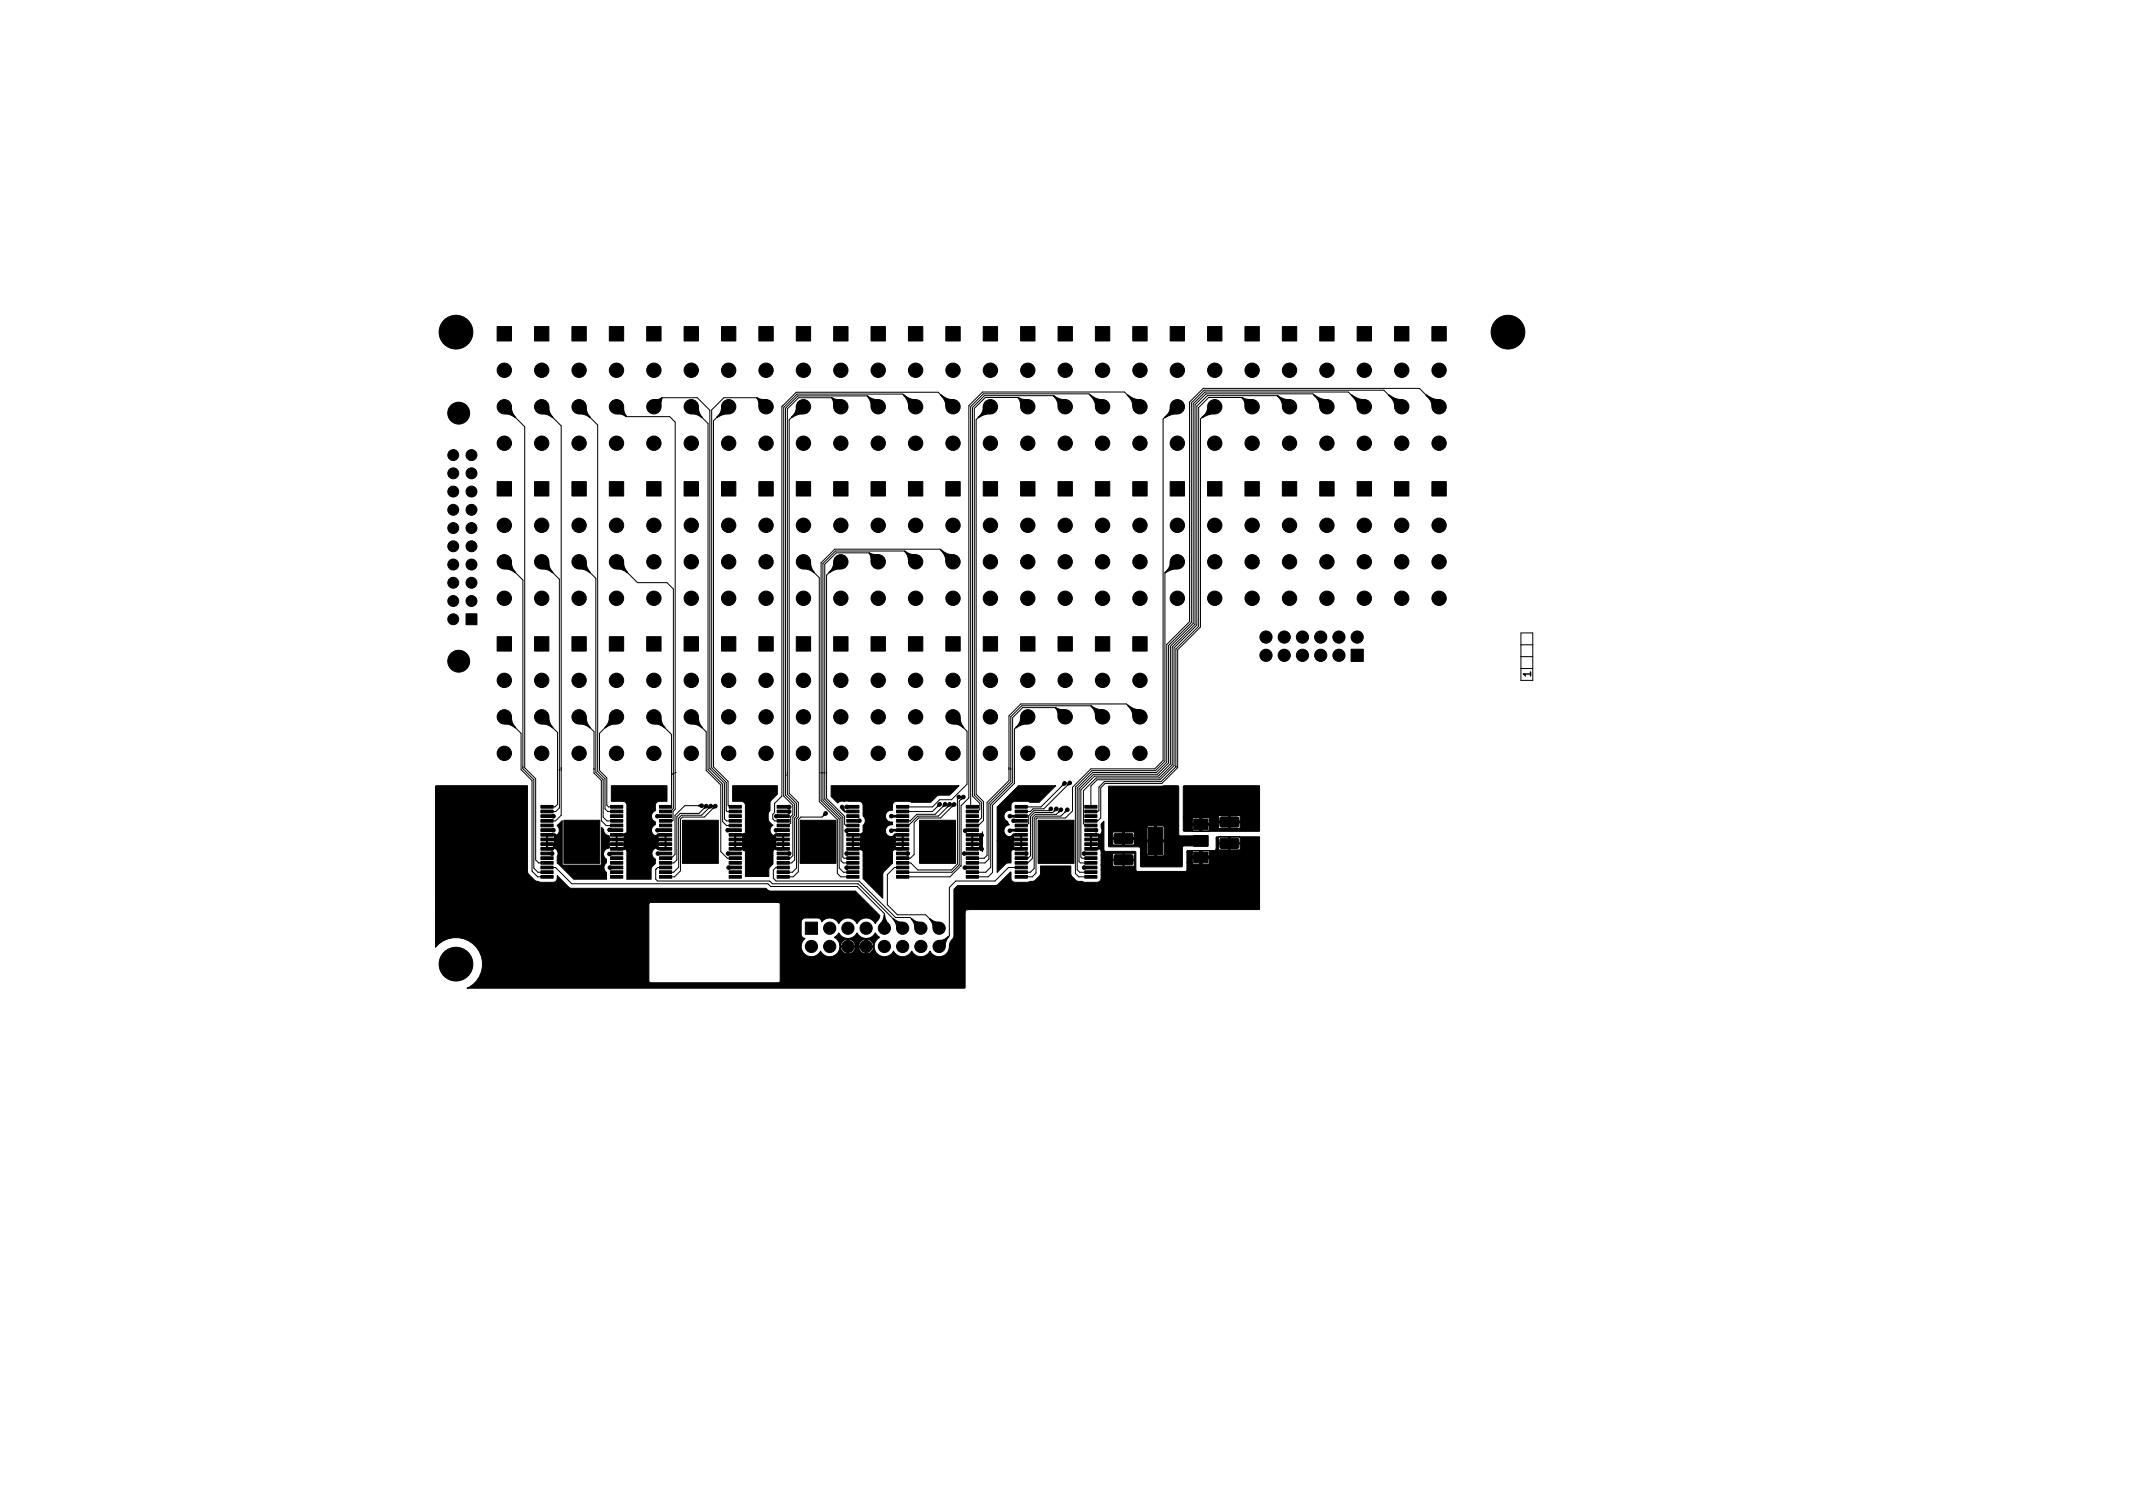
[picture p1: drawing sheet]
<svg xmlns="http://www.w3.org/2000/svg" width="297mm" height="210mm" viewBox="0 0 297 210" stroke-linecap="round" stroke-linejoin="round" font-family="sans-serif">
<defs><g id="words">
<text font-size="1.4" x="213.2" y="94.2" transform="rotate(-90 213.2 94.2)">1</text>
</g></defs>
<g fill="#000" stroke="#000" stroke-width=".14">
<path d="M69.2 45.5h2v2h-2zM70 56.3l1.1 .3 .3 .9 .4 .7-.7-.4-.9-.3-.3-1.1zM74.4 45.5h2v2h-2zM75.2 56.3l1.1 .3 .3 .9 .4 .7-.6-.4-1-.3-.3-1.1zM79.6 45.5h2v2h-2zM80.4 56.3l1.2 .3 .2 .9 .4 .7-.6-.4-1-.3-.3-1.1zM84.9 45.5h2v2h-2zM85.5 56.4l.1-.1 1.2 .3 .2 .9 .2 .5-.5-.3-.8-.2zM90.1 45.5h2v2h-2zM91.1 55.7l1.1-.3-.2 1.2-1.2 .3zM95.3 45.5h2v2h-2zM96 56.4v-.1l1.2 .3 .2 .9 .4 .7-.6-.4-.9-.3z"/>
<path d="M100.5 45.5h2v2h-2zM100.6 56.6l1.1-.3 .1 .1-.3 1.1-1 .3-.7 .4 .5-.7zM105.4 55.4l1.3 .3 .3 1.2h-.1l-1.1-.3-.2-.8zM105.7 45.5h2v2h-2zM110.9 45.5h2v2h-2zM111 56.6l1.1-.3 .1 .1-.3 1.1-1 .3-.7 .4 .5-.7zM115.8 55.4l1.3 .3 .3 1.2h-.1l-1.1-.3zM116.1 45.5h2v2h-2zM120.8 55.1l.6 .4 .9 .2 .3 1.2h-.1l-1.1-.3-.3-.9zM121.3 45.5h2v2h-2zM125.8 55l.8 .4 .9 .3 .3 1.2h-.1l-1.1-.3-.3-.9zM126.5 45.5h2v2h-2z"/>
<path d="M131 55l.8 .4 .9 .3 .3 1.2h-.1l-1.1-.3-.3-.9zM131.7 45.5h2v2h-2zM136.9 45.5h2v2h-2zM137 56.6l1.1-.3 .1 .1-.3 1.1-.9 .3-.8 .4 .5-.7zM141.8 55.4l1.3 .3 .3 1.2-1.2-.3-.2-.8zM142.1 45.5h2v2h-2zM146.7 55.1l.7 .4 .9 .2 .3 1.2-1.2-.3-.3-.9zM147.3 45.5h2v2h-2zM151.8 55l.8 .4 .9 .3 .3 1.2-1.2-.3-.3-.9zM152.5 45.5h2v2h-2zM157 55l.8 .4 1 .3 .3 1.2h-.1l-1.2-.3-.3-.9zM157.8 45.5h1.9v2h-1.9z"/>
<path d="M163 45.5h2v2h-2zM163 56.6l1.2-.3 .1 .1-.3 1.1-1 .3-.8 .4 .5-.7zM168.2 45.5h2v2h-2zM168.3 56.6l1.1-.3 .1 .1-.3 1.1-1 .3-.8 .4 .5-.7zM172.9 55.4l1.5 .3 .3 1.2h-.1l-1.1-.3-.3-.8zM173.4 45.5h2v2h-2zM177.9 55.1l.7 .4 1 .2 .3 1.2h-.1l-1.1-.3-.3-.9zM178.6 45.5h2v2h-2zM183 55l.8 .4 1 .3 .3 1.2h-.1l-1.1-.3-.4-.9zM183.8 45.5h2v2h-2zM188.2 55l.8 .4 1 .3 .3 1.2h-.1l-1.1-.3-.4-.9zM189 45.5h2v2h-2z"/>
<path d="M193.4 55l.8 .4 1 .3 .3 1.2h-.1l-1.1-.3-.3-.9zM194.2 45.5h2v2h-2zM198.6 55l.8 .4 1 .3 .3 1.2h-.1l-1.1-.3-.4-.9zM199.4 45.5h2v2h-2zM69.2 67.1h2v2h-2zM70 77.9l1.1 .3 .3 .9 .4 .7-.6-.4-1-.3-.3-1.1zM74.4 67.1h2v2h-2zM75.2 77.9l1.1 .3 .3 .9 .4 .7-.6-.4-1-.3-.3-1.1zM79.6 67.1h2v2h-2zM80.4 77.9l1.2 .3 .2 .9 .4 .7-.6-.4-1-.3-.3-1.1zM84.9 67.1h2v2h-2zM85.5 78l.1-.1 1.2 .3 .2 .9 .4 .7-.6-.4-.9-.3z"/>
<path d="M90.1 67.1h2v2h-2zM95.3 67.1h2v2h-2zM100.5 67.1h2v2h-2zM105.7 67.1h2v2h-2zM110.9 67.1h2v2h-2zM111.6 78l.1-.1 1.1 .3 .2 .9 .4 .7-.6-.4-.9-.3zM116.1 67.1h2v2h-2zM116.2 78.2l1.1-.3 .1 .1-.3 1.1-1 .3-.7 .4 .5-.7zM121 77l1.3 .3 .3 1.2h-.1l-1.1-.3zM121.3 67.1h2v2h-2zM126 76.7l.6 .4 .9 .2 .3 1.2h-.1l-1.1-.3-.3-.9zM126.5 67.1h2v2h-2z"/>
<path d="M131 76.6l.8 .4 .9 .3 .3 1.2h-.1l-1.1-.3-.3-.9zM131.7 67.1h2v2h-2zM136.9 67.1h2v2h-2zM142.1 67.1h2v2h-2zM147.3 67.1h2v2h-2zM152.5 67.1h2v2h-2zM157.8 67.1h1.9v2h-1.9zM163 67.1h2v2h-2zM163 78.2l1.2-.3 .1 .1-.3 1.1-1 .3-.8 .4 .5-.7zM168.2 67.1h2v2h-2zM173.4 67.1h2v2h-2zM178.6 67.1h2v2h-2z"/>
<path d="M183.8 67.1h2v2h-2zM189 67.1h2v2h-2zM194.2 67.1h2v2h-2zM199.4 67.1h2v2h-2zM64.9 85.5h1.5v1.5h-1.5zM69.2 88.7h2v2h-2zM70 99.5l1.1 .3 .3 .9 .4 .7-.6-.4-1-.3-.3-1.1zM74.4 88.7h2v2h-2zM75.2 99.5l1.1 .3 .3 .9 .4 .7-.6-.4-1-.3-.3-1.1zM79.6 88.7h2v2h-2zM80.4 99.5l1.2 .3 .2 .9 .4 .7-.6-.4-1-.3-.3-1.1zM84.9 88.7h2v2h-2z"/>
<path d="M84.9 99.8l1.2-.3 .1 .1-.3 1.1-1 .3-.7 .4 .5-.7zM90.1 88.7h2v2h-2zM90.8 99.6v-.1l1.2 .3 .2 .9 .4 .7-.6-.4-.9-.3zM95.3 88.7h2v2h-2zM96 99.6v-.1l1.2 .3 .2 .9 .4 .7-.6-.4-.9-.3zM100.5 88.7h2v2h-2zM105.7 88.7h2v2h-2zM110.9 88.7h2v2h-2zM116.1 88.7h2v2h-2zM121.3 88.7h2v2h-2zM126.5 88.7h2v2h-2zM131.7 88.7h2v2h-2z"/>
<path d="M132.5 99.5l1.1 .3 .3 .9 .3 .7-.6-.4-.9-.3-.3-1.1zM136.9 88.7h2v2h-2zM142.1 88.7h2v2h-2zM142.2 99.8l1.2-.3v.1l-.3 1.1-.9 .3-.8 .4 .5-.7zM147 98.5l1.3 .4 .3 1.1v.1l-1.2-.3-.2-.8zM147.3 88.7h2v2h-2zM151.9 98.3l.7 .4 .9 .2 .3 1.1v.1l-1.2-.3-.2-.9zM152.5 88.7h2v2h-2zM157 98.2l.8 .4 1 .3 .3 1.1-.1 .1-1.2-.3-.3-.9zM157.8 88.7h1.9v2h-1.9zM188.1 90.4h1.8v1.7h-1.8zM75.3 119.3h1.7v.4h-1.7z"/>
<path d="M75.3 118.7h1.7v.3h-1.7zM75.3 118h1.7v.4h-1.7zM75.3 117.4h1.7v.3h-1.7zM75.3 116.7h1.7v.4h-1.7zM75.3 116.1h1.7v.3h-1.7zM75.3 115.4h1.7v.4h-1.7zM75.3 114.8h1.7v.3h-1.7zM75.3 114.1h1.7v.4h-1.7zM75.3 113.5h1.7v.3h-1.7zM75.3 112.8h1.7v.4h-1.7zM75.3 112.2h1.7v.3h-1.7zM76.5 118.8l.2-.1 .2 .1v.1l-.2 .1-.2-.1z"/>
<path d="M76.6 115.6l.3-.1h.2v.2l-.2 .1-.3-.1zM76.8 113.5h.1l.2 .1v.1l-.2 .1h-.1zM85 114.1h1.7v.4h-1.7zM85 112.2h1.7v.3h-1.7zM85 118.7h1.7v.3h-1.7zM85 119.3h1.7v.4h-1.7zM85 114.8h1.7v.3h-1.7zM85 113.5h1.7v.3h-1.7zM85 116.1h1.7v.3h-1.7zM85 117.4h1.7v.3h-1.7zM85 115.4h1.7v.4h-1.7zM85 116.7h1.7v.4h-1.7z"/>
<path d="M85 112.8h1.7v.4h-1.7zM85 118h1.7v.4h-1.7zM84.9 118.9l.1-.1h.4l-.4 .3-.1-.1zM84.9 115.5l.2-.1 .3 .2-.4 .1-.1-.1zM91.6 118.8l.2-.1 .3 .2-.3 .1-.2-.1zM91.8 119.3h1.7v.4h-1.7zM91.8 118.7h1.7v.3h-1.7zM91.8 118h1.7v.4h-1.7zM91.8 117.4h1.7v.3h-1.7zM91.8 116.7h1.7v.4h-1.7zM91.8 116.1h1.7v.3h-1.7zM91.8 115.4h1.7v.4h-1.7z"/>
<path d="M91.8 114.8h1.7v.3h-1.7zM91.8 114.1h1.7v.4h-1.7zM91.8 113.5h1.7v.3h-1.7zM91.8 112.8h1.7v.4h-1.7zM91.8 112.2h1.7v.3h-1.7zM76.1 116.4h.1v.4h1v-.4a.87 .87 0 0 0 .7-.6 .87 .87 0 0 0-.3-.9l.7-.6v6.2l5.4-.1 .1-3.3h1l.1 .4h.9v-.5h.1v.5h1v-.4h4.7l.1 .4h.9v-.5h-.9l-.1 .1h-4.7v-.1h-2l-.1 .1h-1v-1.9l.3 .3a.96 .96 0 0 0 .7 .9l.1 .4h.9v-.4h.1v.4h1a.71 .71 0 0 1 .4-.8v-3.8a.57 .57 0 0 0-.6-.6h-1.6v-2.2h7.8v2.2h-1.1l-.3 .1-.2 .3v.5a.48 .48 0 0 1-.4 .6 .88 .88 0 0 0 .4 1.4 .48 .48 0 0 1-.4 .6 .82 .82 0 0 0-.1 .9 .82 .82 0 0 0 .8 .4l.1 .4h.9v-.4h.1l.1 1.2-.1 .5h-.1v-.5h-.9l-.1 .4a.87 .87 0 0 0-.8 1.1l.2 .3a.46 .46 0 0 1 .3 .6v.3l-.4 .3-.2 .3v1.5h-3.4v-3.7l-.1-.4-.3-.2v-.4l-1-.1v.5h-.1v-.5h-.9l-.1 .5a.86 .86 0 0 0-.7 .7 .86 .86 0 0 0 .4 .9l-.1 .5a.82 .82 0 0 0 .1 1.3v.9h-4.6l-2.3-2.2v-.9a.85 .85 0 0 0-.4-1.2v-.5h-1v.5h-.1v-1.1h.1v.5h1v-.1v-.4h-1.1zM97.3 112.1l.2-.1 .2 .1v.1l-.2 .1-.2-.1zM98.1 112.3l.2-.1 .1 .1-.1 .2-.2 .1-.1-.1zM96.3 116h2.4l.1 2.4h-2.5zM98.8 112.3l.1-.1 .1 .1v.2l-.3 .1-.1-.1zM99.4 112.3l.2-.1 .1 .1-.1 .2-.3 .1v-.1zM101.3 115.5h.2l.3 .1-.3 .2-.2-.1z"/>
<path d="M101.5 114.1h1.7v.4h-1.7zM101.5 112.2h1.7v.3h-1.7zM101.5 118.7h1.7v.3h-1.7zM101.5 119.3h1.7v.4h-1.7zM101.5 114.8h1.7v.3h-1.7zM101.5 113.5h1.7v.3h-1.7zM101.5 116.1h1.7v.3h-1.7zM101.5 117.4h1.7v.3h-1.7zM101.5 115.4h1.7v.4h-1.7zM101.5 116.7h1.7v.4h-1.7zM101.5 112.8h1.7v.4h-1.7zM101.5 118h1.7v.4h-1.7z"/>
<path d="M101.4 118.8l.2-.1 .2 .2-.2 .1-.2-.1zM108.2 119.3h1.7v.4h-1.7zM108.2 118.7h1.7v.3h-1.7zM108.2 118h1.7v.4h-1.7zM108.2 117.4h1.7v.3h-1.7zM108.2 116.7h1.7v.4h-1.7zM108.2 116.1h1.7v.3h-1.7zM108.2 115.4h1.7v.4h-1.7zM108.2 114.8h1.7v.3h-1.7zM108.2 114.1h1.7v.4h-1.7zM108.2 113.5h1.7v.3h-1.7zM108.2 112.8h1.7v.4h-1.7z"/>
<path d="M108.2 112.2h1.7v.3h-1.7zM102 109.4h6.2v1.2l-.9 1-.1 1.3-.2 .4v1l.6 .6a.85 .85 0 0 0-.3 .9 .85 .85 0 0 0 .7 .7l.1 .3h.9v-.4h.1v1.7h-.1v-.5l-1 .1a.71 .71 0 0 1-.3 .7l-.1 1.9-.5 .6v1.1h-3.3v-3.6a.71 .71 0 0 1-.4-.7l-1-.1v.5h-.1v-1.1h.1v.5h1v-.4h4.6l.1 .4h.9v-.5h-.9l-.1 .1h-4.6v-.1h-1.1v-.6h.1v.4h1a.71 .71 0 0 1 .4-.8v-3.8a.57 .57 0 0 0-.6-.6h-1.2zM109.5 118.8l.2-.1 .2 .1v.1l-.2 .1-.2-.1zM109.4 112.3l.3-.1 .2 .1v.1l-.2 .1zM109.5 113l.2-.1 .2 .1v.1l-.2 .1-.2-.1zM114.8 113.3l.1-.1 .1 .1v.2l-.3 .1-.1-.1zM112.7 116h2.4v2.4h-2.4zM117.2 112.4l.1-.1 .2 .1 .1 .3-.2 .2zM117.9 114.1h1.7v.4h-1.7zM117.9 112.2h1.7v.3h-1.7zM117.9 118.7h1.7v.3h-1.7zM117.9 119.3h1.7v.4h-1.7z"/>
<path d="M117.9 114.8h1.7v.3h-1.7zM117.9 113.5h1.7v.3h-1.7zM117.9 116.1h1.7v.3h-1.7zM117.9 117.4h1.7v.3h-1.7zM117.9 115.4h1.7v.4h-1.7zM117.9 116.7h1.7v.4h-1.7zM117.9 112.8h1.7v.4h-1.7zM117.9 118h1.7v.4h-1.7zM117.9 118.8l.2-.1 .2 .2-.2 .1-.2-.1zM117.9 115.6l.2-.1 .3 .1-.3 .2-.2-.1zM117.9 112.3l.2-.1 .2 .2-.2 .1-.2-.1zM119.2 114.3l.3-.2 .2 .1v.1l-.2 .1h-.3z"/>
<path d="M124.9 119.3h1.7v.4h-1.7zM124.9 118.7h1.7v.3h-1.7zM124.9 118h1.7v.4h-1.7zM124.9 117.4h1.7v.3h-1.7zM124.9 116.7h1.7v.4h-1.7zM124.9 116.1h1.7v.3h-1.7zM124.9 115.4h1.7v.4h-1.7zM124.9 114.8h1.7v.3h-1.7zM124.9 114.1h1.7v.4h-1.7zM124.9 113.5h1.7v.3h-1.7zM124.9 112.8h1.7v.4h-1.7zM124.9 112.2h1.7v.3h-1.7z"/>
<path d="M126 118.8l.2-.1 .2 .1v.1l-.2 .1-.2-.1zM130.6 112l.2-.1 .1 .1-.1 .2-.2 .1h-.1zM131.4 112l.2-.1 .1 .1-.1 .2-.3 .1zM129.3 116h2.5v2.4h-2.5zM115.7 109.4h17.9l-1.4 1.3-1.6 .1-1 .9h-2.7l-.3-.1h-1.7a.57 .57 0 0 0-.6 .6v.6a.82 .82 0 0 0-1 .8 .82 .82 0 0 0 1 .8v.2a.29 .29 0 0 1-.4 .3 .85 .85 0 0 0-.5 1.2 .85 .85 0 0 0 1.3 .3v.4h.9v-.4h.2v1.7h-.2v-.5l-.9 .1a.71 .71 0 0 1-.4 .7v1.8l-1.2 1.1-.2 .4v3.4l-2.7-2.8-.1-3.9a.71 .71 0 0 1-.3-.7l-1-.1v.5h-.1v-1.1h.1v.5h1v-.4h4.9v.4h.9v-.5h-.9v.1h-4.9v-.1h-1.1v-.6h.1v.4h1a.71 .71 0 0 1 .3-.8l.1-1.1a.82 .82 0 0 0 0-1.3v-1.4a.57 .57 0 0 0-.6-.6h-1.9a1.08 1.08 0 0 0-1 .2l-1-.9zM132 112l.2-.1 .1 .1-.1 .2-.2 .2zM132.6 112h.2h.1v.2l-.3 .1h-.1zM133.9 111l.2-.1 .1 .1-.1 .2-.2 .1-.1-.1zM134.3 118.8l.2-.1 .2 .2-.2 .1-.2-.1zM134.6 114.1h1.7v.4h-1.7zM134.6 112.2h1.7v.3h-1.7zM134.6 118.7h1.7v.3h-1.7z"/>
<path d="M134.6 119.3h1.7v.4h-1.7zM134.6 114.8h1.7v.3h-1.7zM134.6 113.5h1.7v.3h-1.7zM134.6 116.1h1.7v.3h-1.7zM134.6 117.4h1.7v.3h-1.7zM134.6 115.4h1.7v.4h-1.7zM134.6 116.7h1.7v.4h-1.7zM134.6 112.8h1.7v.4h-1.7zM134.6 118h1.7v.4h-1.7zM134.4 115.6l.2-.1 .3 .1-.3 .2-.2-.1zM135.3 116.4h.2v.4h.9a.71 .71 0 0 1 .4-.8v-.2v2.8v-.2a.71 .71 0 0 1-.4-.7l-.9-.1v.5h-.2v-1.1h.2v.5h.9v-.1v-.4h-1.1zM141.1 114.2l.2-.1 .3 .2-.3 .1-.2-.1z"/>
<path d="M141.4 119.3h1.7v.4h-1.7zM141.4 118.7h1.7v.3h-1.7zM141.4 118h1.7v.4h-1.7zM141.4 117.4h1.7v.3h-1.7zM141.4 116.7h1.7v.4h-1.7zM141.4 116.1h1.7v.3h-1.7zM141.4 115.4h1.7v.4h-1.7zM141.4 114.8h1.7v.3h-1.7zM141.4 114.1h1.7v.4h-1.7zM141.4 113.5h1.7v.3h-1.7zM141.4 112.8h1.7v.4h-1.7zM141.4 112.2h1.7v.3h-1.7z"/>
<path d="M142.5 118.8l.3-.1 .1 .1v.1l-.2 .1zM141.8 109.4h5.2l-2.3 2.3h-1.3l-.3-.1h-1.7a.57 .57 0 0 0-.6 .6v.6a.82 .82 0 0 0-1 .6 .82 .82 0 0 0 .5 1l.3 .5a.85 .85 0 0 0-.7 1.1 .85 .85 0 0 0 1.3 .4v.4h1v-.4h.1v1.7h-.1v-.5l-1 .1a.71 .71 0 0 1-.4 .7v1.8l-.7 .1-1.2 1.2v-4.4h2.3v.4h1v-.5h-1v.1h-2.3v-4.7zM146.1 112.6h.2l.1 .1-.1 .2-.2-.1zM146.9 112.6h.2l.1 .1-.1 .2-.3 .1v-.1zM147.5 112.8l.2-.1 .1 .1-.1 .2-.2 .1-.1-.1zM145.8 116h2.5v2.4h-2.4zM148 109.1l.2-.1 .1 .1-.1 .2-.2 .1-.1-.1zM148.4 112.8l.2-.1 .1 .1-.1 .2-.2 .1-.1-.1zM148.7 109h.2l.1 .1v.1l-.3 .2-.1-.1zM151.1 114.1h1.7v.4h-1.7zM151.1 112.2h1.7v.3h-1.7zM151.1 118.7h1.7v.3h-1.7z"/>
<path d="M151.1 119.3h1.7v.4h-1.7zM151.1 114.8h1.7v.3h-1.7zM151.1 113.5h1.7v.3h-1.7zM151.1 116.1h1.7v.3h-1.7zM151.1 117.4h1.7v.3h-1.7zM151.1 115.4h1.7v.4h-1.7zM151.1 116.7h1.7v.4h-1.7zM151.1 112.8h1.7v.4h-1.7zM151.1 118h1.7v.4h-1.7zM151 118.8l.1-.1 .2 .2-.2 .1-.1-.1zM152.2 115.6l.3-.1h.1v.2l-.2 .1-.2-.1zM155.2 119.1l2.4-.1 .2 .2v1.1l-.2 .1h-2.3l-.2-.2z"/>
<path d="M155.2 116.1h2.4l.2 .2v1l-.2 .2-2.3-.1-.2-.2zM159.9 115.2h2v3.8h-2zM154.4 109.5l9.7-.1v.1l.1 6.7 .1 .2h3.8l.1 .1v1.2l-.1 .1h-3.3l-.1 .2v2.6l-.1 .1h-5.7l-.1-.1v-1.6h.9l.2 .2h.9v-2h.3v1.9l.9 .1 .1-.2v-1.7l-2.3-.1-.1 1.8h-.9v-.9l-.2-.2h-4.1l-.1-.1v-.3h.5l.2 .1h1.2v-.7h.3v.7h1.2l.2-.1v-.6h-3l-.1 .6h-.5v-1.5h.5l.1 .6h1.3v-.7h.3v.7h1.3l.1-.6-.2-.2h-2.7l-.2 .2h-.5v-.8h5.3v1.7l1.1 .1v-2h.3v2h1v-1.9l-.2-.1h-2l-.2 .2h-5.3zM166.2 118.6h2v1.5h-2zM166.2 114h2v1.5h-2zM166.2 116.3h2v1.5h-2zM169.9 116.8l2.5-.1 .1 .2v1.1l-.2 .1h-2.3l-.1-.2zM169.9 113.8h2.5l.1 .2v1l-.2 .2h-2.3l-.1-.3zM164.8 109.5l.1-.1h10.5v6.3l-10.5 .1-.1-.3h1.2l.2 .2h.9v-.8h.3v.8h.9l.1-.5h1.3l.1 .2h1.2l.1-.8h.2l.1 .8h1.2l.1-.2v-.6h-3v.6h-1.3v-.3h-2.3l-.1 .6h-1.2v-1.5h1.2l.1 .7h1v-.8h.3v.8h1v-.7l-.2-.2h-2l-.2 .2h-1.2v-.3h4.9v.6h1.4v-.7h.2v.7h1.4v-.6l-.2-.1h-2.6l-.2 .1h-4.9zM60.6 109.5l.1-.1h12.8v12l.1 .4 1 .9 .7 .2h1.7a.57 .57 0 0 0 .6-.6v-.4l1.6 1.6 .4 .2h27.1l.3 .3 .3 .1h11.8l3.4 3.4-.1 .5-.5 .6a1.43 1.43 0 0 0-2.5 0 1.42 1.42 0 0 0-1.3-.8 1.42 1.42 0 0 0-1.3 .8 1.42 1.42 0 0 0-2.4-.2 .57 .57 0 0 0-.6-.6h-1.7l-.4 .2-.1 .4v1.7a.57 .57 0 0 0 .5 .6 1.43 1.43 0 0 0 0 2.2 1.43 1.43 0 0 0 2.2-.5 1.42 1.42 0 0 0 1.5 .8 1.42 1.42 0 0 0 1.1-1.2h.2l.3 .5 .5 .3h.1v-.9h.1v.9h.2l.5-.3 .3-.5h.5l.3 .5 .5 .3h.2v-.9h.1v.9l.5-.1 .4-.5v-.3h-2v.1h-.5v-.1h-2v.1h-.2v-.4h.2v.1h.9v-.9h.1v.9h1v-.1h.5v.1h1v-.9h.1v.9h.9a1.02 1.02 0 0 0-.9-.9 1.02 1.02 0 0 0-1.1 .8h-.5l-.1-.2a1.07 1.07 0 0 0-1-.6 1.07 1.07 0 0 0-.9 .8h-.2v-.2a1.41 1.41 0 0 0-.7-.9l.6-.6a1.43 1.43 0 0 0 2.6 0 1.42 1.42 0 0 0 1.2 .8 1.42 1.42 0 0 0 1.3-.8l.6 .6a1.43 1.43 0 0 0-.3 2.3 1.43 1.43 0 0 0 2.2-.4 1.42 1.42 0 0 0 1.3 .8 1.42 1.42 0 0 0 1.3-.8 1.42 1.42 0 0 0 1.2 .8 1.42 1.42 0 0 0 1.3-.8 1.46 1.46 0 0 0 1.8 .7 1.46 1.46 0 0 0 .9-1.6l.6-1.1v-6.6l.6-.5h5.3l.3-.2 1.7-1.7h.1v1.1l.3 .3 2 .1 .8-.2 .3-.2 .7-.7v-1.2h4.2l.1 1.3 .7 .7 1.2 .3 1.8-.1 .3-.1 .1-.3v-2h1.6l.2 .2h1.3v-.8h.1l.1 .8h1.3v-.8h-2.9l-.1 .6h-1.6v-1.4h1.6l.1 .7h1.4v-.8h.1v.8h1.4l.1-.7-.2-.2h-2.7l-.2 .2h-1.6v-.6l-.4-.3v-.5h-.9v.5h-.1v-1.1h.1v.5h.9l.1-.1-.1-.4h-1.1l.1-.6h.1v.4h.9l.1-.4a.96 .96 0 0 0 .3-1.3v-.4l.4-.3v4l.2 .1h4.2l.1 .1v2.6l.2 .1h6.7l.2-.1v-1.1h.7l.2 .2h.8v-.7h.4l.1 .7h.8l.1-.2v-.5h-2.3l-.1 .5h-.7v-1.5h.7l.1 .6h.9v-.7h.4v.7h1v-.6l-.1-.1-2.1-.1-.2 .2h-.7l.1-.2h3.8l.2-.3h.3l.1 .2h1.3v-.8h.2v.8h1.3l.1-.1v-.7h-3v.6h-.3v-1.4h.3v.7h1.4v-.8h.2v.8h1.4v-.7l-.1-.1-2.7-.1-.2 .2h-.3v-.1v-.1h6v10.1l-40.8 .1-.2 .1v.4l-.1 10.4h-69.3a3.7 3.7 0 0 0 1.4-5.6 3.7 3.7 0 0 0-5.8-.1v-6h29.8v10.7l.1 .2h17.5h.5l.1-.2v-10.7l-.1-.2-17.5-.1-.5 .1-.1 .2h-29.8zM75.3 121.9h1.7v.4h-1.7zM75.3 121.3h1.7v.3h-1.7z"/>
<path d="M75.3 120.6h1.7v.4h-1.7zM75.3 120h1.7v.3h-1.7zM78.5 114.2h5v6h-5zM85 120.6h1.7v.4h-1.7zM85 121.9h1.7v.4h-1.7zM85 121.3h1.7v.3h-1.7zM85 120h1.7v.3h-1.7zM84.9 120.7h.2l.3 .1-.3 .2-.2-.1zM91.8 121.9h1.7v.4h-1.7zM91.8 121.3h1.7v.3h-1.7zM91.8 120.6h1.7v.4h-1.7zM91.8 120h1.7v.3h-1.7z"/>
<path d="M95 114.2h5v6h-5zM101.5 120.6h1.7v.4h-1.7zM101.5 121.9h1.7v.4h-1.7zM101.5 121.3h1.7v.3h-1.7zM101.5 120h1.7v.3h-1.7zM101.5 120.7h.2l.2 .1-.3 .2-.1-.1zM108.2 121.9h1.7v.4h-1.7zM108.2 121.3h1.7v.3h-1.7zM108.2 120.6h1.7v.4h-1.7zM108.2 120h1.7v.3h-1.7zM111.4 114.2h5v6h-5zM112.1 128.4h1.7v1.7h-1.7z"/>
<path d="M117.9 120.6h1.7v.4h-1.7zM117.9 121.9h1.7v.4h-1.7zM117.9 121.3h1.7v.3h-1.7zM117.9 120h1.7v.3h-1.7zM117.9 120.8l.2-.1 .2 .1h.1l-.3 .2-.2-.1zM123.1 127.4h.1l.1 .6 .4 .7-.5 .9h-.1l-.5-.9 .4-.7zM124.4 127.9l.5 .3 .8 .3 .3 .9-.1 .1-1-.3-.2-.7zM124.9 121.9h1.7v.4h-1.7zM124.9 121.3h1.7v.3h-1.7zM124.9 120.6h1.7v.4h-1.7zM124.9 120h1.7v.3h-1.7zM126.9 127.9l.6 .3 .7 .3 .3 .9-.1 .1-.9-.3-.3-.7z"/>
<path d="M128.1 114.2h5v6h-5zM129.4 127.9l.6 .3 .8 .3 .2 .9v.1l-1-.3-.2-.7zM130.8 131l.6-.1 .7-.5h.1l-.5 .7-.1 .7-1.1 .3zM134.4 120.7h.1l.3 .1-.3 .2-.1-.1zM134.6 120.6h1.7v.4h-1.7zM134.6 121.9h1.7v.4h-1.7zM134.6 121.3h1.7v.3h-1.7zM134.6 120h1.7v.3h-1.7zM141.4 121.9h1.7v.4h-1.7zM141.4 121.3h1.7v.3h-1.7zM141.4 120.6h1.7v.4h-1.7zM141.4 120h1.7v.3h-1.7z"/>
<path d="M144.6 114.2h5v6h-5zM151.1 120.6h1.7v.4h-1.7zM151.1 121.9h1.7v.4h-1.7zM151.1 121.3h1.7v.3h-1.7zM151.1 120h1.7v.3h-1.7zM151 120.7h.2l.2 .1-.3 .2-.1-.1z"/>
<circle cx="63.5" cy="46.2" r="2.35"/>
<circle cx="63.9" cy="57.5" r="1.53"/>
<circle cx="70.2" cy="51.6" r="1"/>
<circle cx="70.2" cy="56.6" r="1"/>
<circle cx="75.4" cy="51.6" r="1"/>
<circle cx="75.4" cy="56.6" r="1"/>
<circle cx="80.6" cy="51.6" r="1"/>
<circle cx="80.6" cy="56.6" r="1"/>
<circle cx="85.9" cy="51.6" r="1"/>
<circle cx="85.9" cy="56.6" r="1"/>
<circle cx="91.1" cy="56.6" r="1"/>
<circle cx="91.1" cy="51.6" r="1"/>
<circle cx="96.3" cy="56.6" r="1"/>
<circle cx="96.3" cy="51.6" r="1"/>
<circle cx="101.5" cy="51.6" r="1"/>
<circle cx="101.5" cy="56.6" r="1"/>
<circle cx="106.7" cy="51.6" r="1"/>
<circle cx="106.7" cy="56.6" r="1"/>
<circle cx="111.9" cy="56.6" r="1"/>
<circle cx="111.9" cy="51.6" r="1"/>
<circle cx="117.1" cy="51.6" r="1"/>
<circle cx="117.1" cy="56.6" r="1"/>
<circle cx="122.3" cy="51.6" r="1"/>
<circle cx="122.3" cy="56.6" r="1"/>
<circle cx="127.5" cy="51.6" r="1"/>
<circle cx="127.5" cy="56.6" r="1"/>
<circle cx="132.7" cy="56.6" r="1"/>
<circle cx="132.7" cy="51.6" r="1"/>
<circle cx="137.9" cy="56.6" r="1"/>
<circle cx="137.9" cy="51.6" r="1"/>
<circle cx="143.1" cy="56.6" r="1"/>
<circle cx="143.1" cy="51.6" r="1"/>
<circle cx="148.3" cy="56.6" r="1"/>
<circle cx="148.3" cy="51.6" r="1"/>
<circle cx="153.5" cy="56.6" r="1"/>
<circle cx="153.5" cy="51.6" r="1"/>
<circle cx="158.7" cy="51.6" r="1"/>
<circle cx="158.7" cy="56.6" r="1"/>
<circle cx="164" cy="51.6" r="1"/>
<circle cx="164" cy="56.6" r="1"/>
<circle cx="169.2" cy="56.6" r="1"/>
<circle cx="169.2" cy="51.6" r="1"/>
<circle cx="174.4" cy="56.6" r="1"/>
<circle cx="174.4" cy="51.6" r="1"/>
<circle cx="179.6" cy="56.6" r="1"/>
<circle cx="179.6" cy="51.6" r="1"/>
<circle cx="184.8" cy="51.6" r="1"/>
<circle cx="184.8" cy="56.6" r="1"/>
<circle cx="190" cy="56.6" r="1"/>
<circle cx="190" cy="51.6" r="1"/>
<circle cx="195.2" cy="56.6" r="1"/>
<circle cx="195.2" cy="51.6" r="1"/>
<circle cx="200.4" cy="56.6" r="1"/>
<circle cx="200.4" cy="51.6" r="1"/>
<circle cx="210" cy="46.2" r="2.35"/>
<circle cx="63.1" cy="63.4" r=".76"/>
<circle cx="63.1" cy="78.6" r=".76"/>
<circle cx="63.1" cy="73.5" r=".76"/>
<circle cx="63.1" cy="68.4" r=".76"/>
<circle cx="63.1" cy="71" r=".76"/>
<circle cx="63.1" cy="65.9" r=".76"/>
<circle cx="63.1" cy="76.1" r=".76"/>
<circle cx="65.7" cy="71" r=".76"/>
<circle cx="65.7" cy="78.6" r=".76"/>
<circle cx="65.7" cy="65.9" r=".76"/>
<circle cx="65.7" cy="68.4" r=".76"/>
<circle cx="65.7" cy="76.1" r=".76"/>
<circle cx="65.7" cy="63.4" r=".76"/>
<circle cx="65.7" cy="73.5" r=".76"/>
<circle cx="70.2" cy="78.2" r="1"/>
<circle cx="70.2" cy="73.1" r="1"/>
<circle cx="70.2" cy="61.7" r="1"/>
<circle cx="75.4" cy="78.2" r="1"/>
<circle cx="75.4" cy="73.1" r="1"/>
<circle cx="75.4" cy="61.7" r="1"/>
<circle cx="80.6" cy="78.2" r="1"/>
<circle cx="80.6" cy="73.1" r="1"/>
<circle cx="80.6" cy="61.7" r="1"/>
<circle cx="85.9" cy="78.2" r="1"/>
<circle cx="85.9" cy="73.1" r="1"/>
<circle cx="85.9" cy="61.7" r="1"/>
<circle cx="91.1" cy="78.2" r="1"/>
<circle cx="91.1" cy="73.1" r="1"/>
<circle cx="91.1" cy="61.7" r="1"/>
<circle cx="96.3" cy="78.2" r="1"/>
<circle cx="96.3" cy="61.7" r="1"/>
<circle cx="96.3" cy="73.1" r="1"/>
<circle cx="101.5" cy="73.1" r="1"/>
<circle cx="101.5" cy="61.7" r="1"/>
<circle cx="101.5" cy="78.2" r="1"/>
<circle cx="106.7" cy="73.1" r="1"/>
<circle cx="106.7" cy="78.2" r="1"/>
<circle cx="106.7" cy="61.7" r="1"/>
<circle cx="111.9" cy="61.7" r="1"/>
<circle cx="111.9" cy="78.2" r="1"/>
<circle cx="111.9" cy="73.1" r="1"/>
<circle cx="117.1" cy="61.7" r="1"/>
<circle cx="117.1" cy="73.1" r="1"/>
<circle cx="117.1" cy="78.2" r="1"/>
<circle cx="122.3" cy="78.2" r="1"/>
<circle cx="122.3" cy="61.7" r="1"/>
<circle cx="122.3" cy="73.1" r="1"/>
<circle cx="127.5" cy="73.1" r="1"/>
<circle cx="127.5" cy="78.2" r="1"/>
<circle cx="127.5" cy="61.7" r="1"/>
<circle cx="132.7" cy="78.2" r="1"/>
<circle cx="132.7" cy="73.1" r="1"/>
<circle cx="132.7" cy="61.7" r="1"/>
<circle cx="137.9" cy="78.2" r="1"/>
<circle cx="137.9" cy="73.1" r="1"/>
<circle cx="137.9" cy="61.7" r="1"/>
<circle cx="143.1" cy="78.2" r="1"/>
<circle cx="143.1" cy="73.1" r="1"/>
<circle cx="143.1" cy="61.7" r="1"/>
<circle cx="148.3" cy="78.2" r="1"/>
<circle cx="148.3" cy="73.1" r="1"/>
<circle cx="148.3" cy="61.7" r="1"/>
<circle cx="153.5" cy="78.2" r="1"/>
<circle cx="153.5" cy="73.1" r="1"/>
<circle cx="153.5" cy="61.7" r="1"/>
<circle cx="158.7" cy="73.1" r="1"/>
<circle cx="158.7" cy="78.2" r="1"/>
<circle cx="158.7" cy="61.7" r="1"/>
<circle cx="164" cy="78.2" r="1"/>
<circle cx="164" cy="73.1" r="1"/>
<circle cx="164" cy="61.7" r="1"/>
<circle cx="169.2" cy="73.1" r="1"/>
<circle cx="169.2" cy="78.2" r="1"/>
<circle cx="169.2" cy="61.7" r="1"/>
<circle cx="174.4" cy="61.7" r="1"/>
<circle cx="174.4" cy="73.1" r="1"/>
<circle cx="174.4" cy="78.2" r="1"/>
<circle cx="179.6" cy="78.2" r="1"/>
<circle cx="179.6" cy="61.7" r="1"/>
<circle cx="179.6" cy="73.1" r="1"/>
<circle cx="184.8" cy="73.1" r="1"/>
<circle cx="184.8" cy="61.7" r="1"/>
<circle cx="184.8" cy="78.2" r="1"/>
<circle cx="190" cy="78.2" r="1"/>
<circle cx="190" cy="73.1" r="1"/>
<circle cx="190" cy="61.7" r="1"/>
<circle cx="195.2" cy="73.1" r="1"/>
<circle cx="195.2" cy="78.2" r="1"/>
<circle cx="195.2" cy="61.7" r="1"/>
<circle cx="200.4" cy="73.1" r="1"/>
<circle cx="200.4" cy="61.7" r="1"/>
<circle cx="200.4" cy="78.2" r="1"/>
<circle cx="63.1" cy="86.2" r=".76"/>
<circle cx="63.1" cy="83.7" r=".76"/>
<circle cx="63.1" cy="81.1" r=".76"/>
<circle cx="63.9" cy="92.1" r="1.53"/>
<circle cx="65.7" cy="83.7" r=".76"/>
<circle cx="65.7" cy="81.1" r=".76"/>
<circle cx="70.2" cy="99.8" r="1"/>
<circle cx="70.2" cy="94.7" r="1"/>
<circle cx="70.2" cy="83.3" r="1"/>
<circle cx="75.4" cy="99.8" r="1"/>
<circle cx="75.4" cy="83.3" r="1"/>
<circle cx="75.4" cy="94.7" r="1"/>
<circle cx="80.6" cy="99.8" r="1"/>
<circle cx="80.6" cy="83.3" r="1"/>
<circle cx="80.6" cy="94.7" r="1"/>
<circle cx="85.9" cy="99.8" r="1"/>
<circle cx="85.9" cy="83.3" r="1"/>
<circle cx="85.9" cy="94.7" r="1"/>
<circle cx="91.1" cy="94.7" r="1"/>
<circle cx="91.1" cy="83.3" r="1"/>
<circle cx="91.1" cy="99.8" r="1"/>
<circle cx="96.3" cy="99.8" r="1"/>
<circle cx="96.3" cy="83.3" r="1"/>
<circle cx="96.3" cy="94.7" r="1"/>
<circle cx="101.5" cy="83.3" r="1"/>
<circle cx="101.5" cy="99.8" r="1"/>
<circle cx="101.5" cy="94.7" r="1"/>
<circle cx="106.7" cy="94.7" r="1"/>
<circle cx="106.7" cy="83.3" r="1"/>
<circle cx="106.7" cy="99.8" r="1"/>
<circle cx="111.9" cy="83.3" r="1"/>
<circle cx="111.9" cy="99.8" r="1"/>
<circle cx="111.9" cy="94.7" r="1"/>
<circle cx="117.1" cy="94.7" r="1"/>
<circle cx="117.1" cy="83.3" r="1"/>
<circle cx="117.1" cy="99.8" r="1"/>
<circle cx="122.3" cy="83.3" r="1"/>
<circle cx="122.3" cy="99.8" r="1"/>
<circle cx="122.3" cy="94.7" r="1"/>
<circle cx="127.5" cy="99.8" r="1"/>
<circle cx="127.5" cy="83.3" r="1"/>
<circle cx="127.5" cy="94.7" r="1"/>
<circle cx="132.7" cy="99.8" r="1"/>
<circle cx="132.7" cy="83.3" r="1"/>
<circle cx="132.7" cy="94.7" r="1"/>
<circle cx="137.9" cy="99.8" r="1"/>
<circle cx="137.9" cy="94.7" r="1"/>
<circle cx="137.9" cy="83.3" r="1"/>
<circle cx="143.1" cy="99.8" r="1"/>
<circle cx="143.1" cy="83.3" r="1"/>
<circle cx="143.1" cy="94.7" r="1"/>
<circle cx="148.3" cy="94.7" r="1"/>
<circle cx="148.3" cy="99.8" r="1"/>
<circle cx="148.3" cy="83.3" r="1"/>
<circle cx="153.5" cy="83.3" r="1"/>
<circle cx="153.5" cy="94.7" r="1"/>
<circle cx="153.5" cy="99.8" r="1"/>
<circle cx="158.7" cy="94.7" r="1"/>
<circle cx="158.7" cy="83.3" r="1"/>
<circle cx="158.7" cy="99.8" r="1"/>
<circle cx="164" cy="83.3" r="1"/>
<circle cx="169.2" cy="83.3" r="1"/>
<circle cx="174.4" cy="83.3" r="1"/>
<circle cx="176.3" cy="88.7" r=".85"/>
<circle cx="176.3" cy="91.2" r=".85"/>
<circle cx="178.8" cy="88.7" r=".85"/>
<circle cx="178.8" cy="91.2" r=".85"/>
<circle cx="179.6" cy="83.3" r="1"/>
<circle cx="181.4" cy="88.7" r=".85"/>
<circle cx="181.4" cy="91.2" r=".85"/>
<circle cx="183.9" cy="88.7" r=".85"/>
<circle cx="183.9" cy="91.2" r=".85"/>
<circle cx="184.8" cy="83.3" r="1"/>
<circle cx="186.5" cy="88.7" r=".85"/>
<circle cx="186.5" cy="91.2" r=".85"/>
<circle cx="189" cy="88.7" r=".85"/>
<circle cx="190" cy="83.3" r="1"/>
<circle cx="195.2" cy="83.3" r="1"/>
<circle cx="200.4" cy="83.3" r="1"/>
<circle cx="70.2" cy="104.9" r="1"/>
<circle cx="75.4" cy="104.9" r="1"/>
<circle cx="76.9" cy="118.9" r=".25"/>
<circle cx="77.1" cy="115.6" r=".25"/>
<circle cx="77.1" cy="113.7" r=".25"/>
<circle cx="77.3" cy="117.8" r=".25"/>
<circle cx="79.7" cy="118.5" r=".3"/>
<circle cx="79.7" cy="115.9" r=".3"/>
<circle cx="79.7" cy="117.2" r=".3"/>
<circle cx="80.6" cy="104.9" r="1"/>
<circle cx="80.9" cy="118.5" r=".3"/>
<circle cx="80.9" cy="115.9" r=".3"/>
<circle cx="80.9" cy="117.2" r=".3"/>
<circle cx="82.2" cy="117.2" r=".3"/>
<circle cx="82.2" cy="115.9" r=".3"/>
<circle cx="82.2" cy="118.5" r=".3"/>
<circle cx="84.9" cy="118.9" r=".25"/>
<circle cx="84.9" cy="115.5" r=".25"/>
<circle cx="85.9" cy="104.9" r="1"/>
<circle cx="87.2" cy="116.2" r=".25"/>
<circle cx="87.2" cy="117.6" r=".25"/>
<circle cx="91.1" cy="104.9" r="1"/>
<circle cx="91.4" cy="117.6" r=".25"/>
<circle cx="91.5" cy="113.7" r=".25"/>
<circle cx="91.6" cy="115.6" r=".25"/>
<circle cx="91.6" cy="118.9" r=".25"/>
<circle cx="96.2" cy="118.5" r=".3"/>
<circle cx="96.2" cy="115.9" r=".3"/>
<circle cx="96.2" cy="117.2" r=".3"/>
<circle cx="96.3" cy="104.9" r="1"/>
<circle cx="97.5" cy="117.2" r=".3"/>
<circle cx="97.5" cy="118.5" r=".3"/>
<circle cx="97.5" cy="115.9" r=".3"/>
<circle cx="97.7" cy="112.2" r=".25"/>
<circle cx="98.4" cy="112.2" r=".25"/>
<circle cx="98.7" cy="117.2" r=".3"/>
<circle cx="98.7" cy="118.5" r=".3"/>
<circle cx="98.7" cy="115.9" r=".3"/>
<circle cx="99" cy="112.2" r=".25"/>
<circle cx="99.6" cy="112.2" r=".25"/>
<circle cx="101.3" cy="115.6" r=".25"/>
<circle cx="101.4" cy="118.8" r=".25"/>
<circle cx="101.5" cy="104.9" r="1"/>
<circle cx="103.7" cy="116.3" r=".25"/>
<circle cx="103.7" cy="118.2" r=".25"/>
<circle cx="106.7" cy="104.9" r="1"/>
<circle cx="107.7" cy="117.6" r=".25"/>
<circle cx="108.1" cy="115.6" r=".25"/>
<circle cx="108.1" cy="113.7" r=".25"/>
<circle cx="109.9" cy="118.8" r=".25"/>
<circle cx="109.9" cy="112.4" r=".25"/>
<circle cx="109.9" cy="113" r=".25"/>
<circle cx="111.9" cy="104.9" r="1"/>
<circle cx="112.6" cy="118.5" r=".3"/>
<circle cx="112.6" cy="117.2" r=".3"/>
<circle cx="112.6" cy="115.9" r=".3"/>
<circle cx="113.8" cy="118.5" r=".3"/>
<circle cx="113.8" cy="117.2" r=".3"/>
<circle cx="113.8" cy="115.9" r=".3"/>
<circle cx="115" cy="113.3" r=".25"/>
<circle cx="115.1" cy="117.2" r=".3"/>
<circle cx="115.1" cy="118.5" r=".3"/>
<circle cx="115.1" cy="115.9" r=".3"/>
<circle cx="117.1" cy="104.9" r="1"/>
<circle cx="117.3" cy="112.4" r=".25"/>
<circle cx="117.9" cy="118.8" r=".25"/>
<circle cx="117.9" cy="115.7" r=".25"/>
<circle cx="117.9" cy="112.4" r=".25"/>
<circle cx="119.7" cy="114.3" r=".25"/>
<circle cx="120.2" cy="116.2" r=".25"/>
<circle cx="120.2" cy="118.2" r=".25"/>
<circle cx="122.3" cy="104.9" r="1"/>
<circle cx="124.1" cy="115.7" r=".25"/>
<circle cx="124.1" cy="113.6" r=".25"/>
<circle cx="124.3" cy="118.2" r=".25"/>
<circle cx="124.3" cy="117.6" r=".25"/>
<circle cx="126.4" cy="118.8" r=".25"/>
<circle cx="127.5" cy="104.9" r="1"/>
<circle cx="129.2" cy="117.2" r=".3"/>
<circle cx="129.2" cy="118.5" r=".3"/>
<circle cx="129.2" cy="115.9" r=".3"/>
<circle cx="130.5" cy="118.5" r=".3"/>
<circle cx="130.5" cy="117.2" r=".3"/>
<circle cx="130.5" cy="115.9" r=".3"/>
<circle cx="130.9" cy="112" r=".25"/>
<circle cx="131.6" cy="112" r=".25"/>
<circle cx="131.7" cy="117.2" r=".3"/>
<circle cx="131.7" cy="118.5" r=".3"/>
<circle cx="131.7" cy="115.9" r=".3"/>
<circle cx="132.2" cy="112" r=".25"/>
<circle cx="132.7" cy="104.9" r="1"/>
<circle cx="132.9" cy="112" r=".25"/>
<circle cx="133.5" cy="111" r=".25"/>
<circle cx="134.2" cy="111" r=".25"/>
<circle cx="134.3" cy="118.8" r=".25"/>
<circle cx="134.4" cy="115.7" r=".25"/>
<circle cx="136.7" cy="116.3" r=".25"/>
<circle cx="136.7" cy="118.2" r=".25"/>
<circle cx="137.9" cy="104.9" r="1"/>
<circle cx="140.6" cy="113.6" r=".25"/>
<circle cx="140.6" cy="115.7" r=".25"/>
<circle cx="140.8" cy="117.6" r=".25"/>
<circle cx="140.8" cy="118.2" r=".25"/>
<circle cx="141.1" cy="114.3" r=".25"/>
<circle cx="142.9" cy="118.8" r=".25"/>
<circle cx="143.1" cy="104.9" r="1"/>
<circle cx="145.7" cy="115.9" r=".3"/>
<circle cx="145.7" cy="118.5" r=".3"/>
<circle cx="145.7" cy="117.2" r=".3"/>
<circle cx="146.3" cy="112.6" r=".25"/>
<circle cx="147" cy="117.2" r=".3"/>
<circle cx="147" cy="118.5" r=".3"/>
<circle cx="147" cy="115.9" r=".3"/>
<circle cx="147.1" cy="112.6" r=".25"/>
<circle cx="147.7" cy="112.8" r=".25"/>
<circle cx="148.3" cy="109.1" r=".25"/>
<circle cx="148.3" cy="117.2" r=".3"/>
<circle cx="148.3" cy="115.9" r=".3"/>
<circle cx="148.3" cy="118.5" r=".3"/>
<circle cx="148.3" cy="104.9" r="1"/>
<circle cx="148.6" cy="112.8" r=".25"/>
<circle cx="149" cy="109" r=".25"/>
<circle cx="151" cy="118.8" r=".25"/>
<circle cx="152.6" cy="115.6" r=".25"/>
<circle cx="153.2" cy="117.6" r=".25"/>
<circle cx="153.2" cy="116.9" r=".25"/>
<circle cx="153.5" cy="104.9" r="1"/>
<circle cx="157.1" cy="111.6" r=".3"/>
<circle cx="157.1" cy="112.9" r=".3"/>
<circle cx="158.4" cy="111.6" r=".3"/>
<circle cx="158.4" cy="112.9" r=".3"/>
<circle cx="158.7" cy="104.9" r="1"/>
<circle cx="159.6" cy="111.6" r=".3"/>
<circle cx="159.6" cy="112.9" r=".3"/>
<circle cx="160.9" cy="112.9" r=".3"/>
<circle cx="160.9" cy="111.6" r=".3"/>
<circle cx="162.2" cy="112.9" r=".3"/>
<circle cx="162.2" cy="111.6" r=".3"/>
<circle cx="168.7" cy="112.9" r=".3"/>
<circle cx="168.7" cy="111.6" r=".3"/>
<circle cx="169.9" cy="112.9" r=".3"/>
<circle cx="169.9" cy="111.6" r=".3"/>
<circle cx="171.2" cy="112.9" r=".3"/>
<circle cx="171.2" cy="111.6" r=".3"/>
<circle cx="172.5" cy="111.6" r=".3"/>
<circle cx="172.5" cy="112.9" r=".3"/>
<circle cx="173.7" cy="112.9" r=".3"/>
<circle cx="173.7" cy="111.6" r=".3"/>
<circle cx="63.5" cy="134.2" r="2.35"/>
<circle cx="84.9" cy="120.8" r=".25"/>
<circle cx="101.5" cy="120.8" r=".25"/>
<circle cx="113" cy="131.8" r=".85"/>
<circle cx="115.5" cy="131.8" r=".85"/>
<circle cx="115.5" cy="129.2" r=".85"/>
<circle cx="117.9" cy="120.8" r=".25"/>
<circle cx="118.1" cy="131.8" r=".85"/>
<circle cx="118.1" cy="129.2" r=".85"/>
<circle cx="120.6" cy="129.2" r=".85"/>
<circle cx="120.6" cy="131.8" r=".85"/>
<circle cx="123.2" cy="131.8" r=".85"/>
<circle cx="123.2" cy="129.2" r=".85"/>
<circle cx="125.7" cy="129.2" r=".85"/>
<circle cx="125.7" cy="131.8" r=".85"/>
<circle cx="128.2" cy="129.2" r=".85"/>
<circle cx="128.2" cy="131.8" r=".85"/>
<circle cx="130.8" cy="131.8" r=".85"/>
<circle cx="130.8" cy="129.2" r=".85"/>
<circle cx="134.4" cy="120.8" r=".25"/>
<circle cx="151" cy="120.8" r=".25"/>
<circle cx="155.2" cy="121.2" r=".25"/>
<circle cx="156.5" cy="121.2" r=".25"/>
<circle cx="157.7" cy="121.2" r=".25"/>
</g>
<g fill="none" stroke="#000" stroke-width=".14">
<path d="M70.2 56.6l2.9 2.8v47.5l1.5 1.5v11.3l.4 .5h1.1M75.4 56.6l2.8 2.7v54.2l-.8 .8h-1.3M80.6 56.6l2.6 2.6v48.2l1 1v4.2l.4 .4h1.2M85.8 56.6l1.4 1.4h6.1l.7 .8v53.9l-.3 .3v1.2l-1.1 .1M91 56.6l1.2-1.2h4.9l1.8 1.7v49.9l2 2v5l.3 .3h1.1M96.2 56.6l2.4 2.4v48.2l2 2v5.2l.6 .6h1.1M101.4 56.6l-2 2v48.2l2 2v3.3l.2 .3h.7M106.6 56.6l-1.2-1.2h-4.6l-1.7 1.7v49.8l2 2v4l.2 .1h1M109 56.5h.1M111.8 56.6l-1.9 1.8v52.1l1.3 1.2v2.1l-.3 .2v6.9l-.6 .6h-1.2M117 56.6l-1.2-1.2h-4.6l-1.6 1.5v53.7l1.3 1.3v1.8l-.2 .2v5.8l-.5 .5h-1.1M122.2 56.6l-1.4-1.5h-9.7l-1.7 1.7v53.9l1.3 1.3v1.5l-.3 .3v5.3l-.4 .4h-.9"/>
<path d="M127.4 56.6l-1.7-1.7h-14.7l-1.9 1.8v54.1l1.3 1.3v1.3l-.3 .3v.9l-.3 .4h-.7M132.6 56.6l-2-2h-19.7l-2 2v54.2l-1 1.1v1.2l-.3 .3v.6l.3 .3h1.2M137.8 56.6l-1.9 1.8v52.2l1.1 1v2.6l-.8 .8h-.9M143 56.6l-1.2-1.3h-4.6l-1.5 1.6v53.8l1 1v2.2l-.4 .4h-1M148.2 56.6l-1.5-1.5h-9.6l-1.7 1.6v54.1l1 1.1v.8l-.3 .3h-.8M153.4 56.6l-1.8-1.8h-14.6l-1.8 1.8v55.7l.1 .1M158.6 56.6l-2-2h-19.8l-1.9 1.9v54.6l-1.1 1.1v8.4M163.8 56.6l-1.8 1.8v47.5l-1.2 1.2h-8.9l-2.5 2.5v3.3l-1 1h-4l-.1 .1v7.6l-.6 .5h-1.5M169 56.6l-1.8 1.7v29l-3.2 3.2v16.4l-2.2 2.2h-7.9l-.6 .6v4.2l-.4 .4h-1M174.2 56.6l-1.3-1.3h-4.6l-1.4 1.4v30.5l-3.2 3.2v16.4M179.4 56.6l-1.5-1.5h-9.8l-1.4 1.5v30.4l-3.2 3.2v16.4l-2 2h-8.7l-.9 .8v2.9M179.5 56.6h.1"/>
<path d="M184.6 56.6l-1.8-1.8h-14.9l-1.5 1.6v30.5l-3.2 3.2v16.4l-1.8 1.8h-8.7l-1.8 1.8v4.6l.3 .3h.6M189.8 56.6l-2-2h-20l-1.6 1.6v30.6l-3.2 3.2v16.4l-1.7 1.7h-8.9l-1.9 1.9v9.3l.2 .2h1.1M195 56.6l-2.3-2.3h-25l-1.8 1.8v30.6l-3.2 3.2v16.3l-1.5 1.6h-8.9l-2 2.1v10.1l.2 .2h1.3M200.2 56.6l-2.5-2.5h-30.1l-1.9 1.9v30.6l-3.2 3.1v16.4l-1.5 1.5h-8.8l-2.2 2.1v11.4l.4 .4h1.4M70.2 78.2l2.6 2.6v26.2l1.5 1.6v12.3l.6 .6h1.2M75.4 78.2l2.5 2.4v31.9l-.5 .5h-1.3M80.6 78.2l2.4 2.3v27l1 1.1v5.2l.5 .5h1.3M85.8 78.2l3 2.9h4.1l.9 .9v30.6l-.4 .4h-.8M111.8 78.2l2.3 2.2v31.2l2.5 2.5v7.5l.5 .5h1.7M117 78.2l-1.9 1.9v31.1l2.5 2.5v1.1l.2 .2h1M122.2 78.2l-1.2-1.2h-4.6l-1.5 1.6v32.7l2.5 2.5v5.5l.1 .2h1.3M127.4 78.2l-1.4-1.5h-9.7l-1.7 1.8v32.9l2.5 2.5v6l.3 .3h1.4"/>
<path d="M132.6 78.2l-1.7-1.7h-14.7l-1.9 1.9v33.1l2.6 2.5v6.9l.6 .6h1.3M163.8 78.2l-1.6 1.6v26.2l-1.3 1.3h-8.9l-2.2 2.3v12l.4 .5h1.7M70.2 99.8l2.4 2.3v5.1l1.5 1.5v12.6l.8 .8h1.3M75.4 99.8l2.2 2.2v10l-.3 .4h-1.2M80.6 99.8l2.1 2.1v5.8l1 1v5.6l.7 .7h1.4M85.8 99.8l-2.3 2.3v5.2l1 1v3.8l.2 .3h1.1M91 99.8l2.5 2.5v9.8l-.2 .3h-.7M96.2 99.8l2.1 2.1v5.4M132.6 99.8l2.1 2v7.4l-2.2 2.2h-1.6l-1 1h-4.3M143 99.8l-1.7 1.7v7.6l-3.1 3v9.4l-.6 .6h-2.2M148.2 99.8l-1.2-1.3h-4.6l-1.4 1.4v9l-3 3.1v8.8l-.7 .7h-2M153.4 99.8l-1.5-1.5h-9.6l-1.5 1.5v9l-3.1 3.1v7.7l-.5 .6h-1.9"/>
<path d="M158.6 99.8l-1.7-1.8h-14.7l-1.7 1.7v9l-3 3v7.4l-.4 .4h-1.8M211.8 88.1h1.7v6.6h-1.7zM211.8 93.1h1.7M211.8 91.4h1.7M211.8 89.8h1.7M76.1 117.6h1l.2 .2M76.1 115.6h1M76.1 118.9h.8M80.9 117.2h.1M84.9 115.5l.9 .1M85.8 117.6h1.4M85.8 116.3h1.4"/>
<path d="M85.8 118.9h-.9M87.2 116.2v.1M91.6 118.9h1M92.6 117.6h-1.2M92.6 114.3h.1M93.5 107.8h.1M93.8 107.7h.1M94 107.6h.1M97.7 112.2h-2.3l-1.4 1.3v5.5l-.5 .5h-.9M98.3 107.3h.1M98.4 112.2l-1.1 1.1h-2.6l-.4 .4v6l-.5 .5h-1.2M98.4 107.3l2 2v9.3l.9 .9h1"/>
<path d="M99 112.2l-1.3 1.3h-2.8l-.4 .4v6.8l-.7 .8h-1.2M99.6 112.2l-1.5 1.6h-3.1l-.2 .2v7.3l-.9 .8h-1.2M101.3 115.6h.1M101.3 115.6h1M101.4 118.8l.9 .1M102.3 116.3h1.4M102.3 118.2h1.4M107.8 117.6h1.3M107.8 117.6h-.1M109.1 112.4h.8M109.1 118.9h.8M109.1 113h.8"/>
<path d="M109.4 107.9h.1M109.9 113h.1M109.9 118.8v.1M115 113.3l-.5 .5h-3l-.3 .3v7.3l-.7 .7h-1.4M117.9 118.8v.1M117.9 118.9h.9M117.9 112.4h.1M117.9 112.4h.9M118.8 118.2h1.4M118.8 115.6l-.9 .1M119.7 114.3h-.9M120.2 116.2l-.1 .1h-1.3"/>
<path d="M125.6 117.6h-1.3M125.6 118.2h-1.3M125.6 118.9h.8M126.4 118.8v.1M130.9 112l-1.1 1h-4.2M131.6 112l-1.4 1.4h-2.5l-.9 .9h-1.2M132.2 112l-1.5 1.6h-2.9l-1.3 1.4h-.9M132.9 112l-1.9 1.9h-3.1l-.6 .6v4.5l-.5 .5h-1.2M133.5 111l-.2 .2v9.1l-.8 .8h-4.7l-1-.9h-1.2M134.2 111l-.6 .5v8.9l-1 1.1h-7M134.3 118.8v.1M134.3 118.9h1"/>
<path d="M135.3 116.3h1.4M135.3 118.2h1.4M135.3 115.6l-.9 .1M141.1 114.3h1M142.1 117.6h-1.3M142.1 118.2h-1.3M142.1 118.8h.8M142.1 118.8v.1M146.3 112.6l-.2 .3h-2.1l-.7 .7v1l-.4 .3-.8 .1M147.1 112.6l-.5 .5h-2.5l-.6 .6v5.4l-.3 .4h-1.1M147.7 112.8l-.6 .6h-2.9l-.4 .4v5.7l-.7 .7h-1M148.3 109.1l-3.3 3.3h-2.9"/>
<path d="M148.6 112.8l-.9 .8h-3.4l-.3 .3v7l-.5 .6h-1.4M149 109l-3.6 3.6h-1.5l-.4 .4h-1.4M150.9 114.6h.1M150.9 112h.1M151 118.8h.8M151.8 117.6h1.4M151.8 116.9h1.4M151.8 115.6h.8M156.5 119.7v1.5h1.2M157.1 111.6h1.3M157.1 112.9h1.3M159.6 111.6h1.3"/>
<path d="M160.9 112.9v4.2M161.5 107.9h.1M162.2 111.6v1.3M163.7 106.8h.1M163.7 106.8l-2 2h-7.9l-.8 .8v3.2l-.1 .2h-1M168.7 111.6h1.2M169.9 112.9h1.3v1.6M171.2 111.6h1.3M173.7 111.6v1.3M76.2 120.8h1.2l2.2 2.3h27.3l.4 .3h12.1l3.8 3.8v2M84.9 120.8h.1M84.9 120.8h.9"/>
<path d="M91.4 121h.1M92.6 120.8h-1l-.3 .3v1.3l.3 .3h15.6l.4 .4h11.9l6.2 6.1M101.5 120.8h.1M101.5 120.8h.8M109.1 120.8h-1l-.4 .4v1.1l.4 .4h11.5l5.1 5.1h2l1.5 1.4M117.9 120.8h.9M117.9 120.8h.1M125.7 120.8h-1.1l-1 1v4.2l1.4 1.4h3.9l1.9 1.8M130.8 129.2h.1M133.8 120.6l-1.5 1.5h-6.6M133.8 120.6h.1M134.4 120.8h.9"/>
<path d="M142.2 120.8h-1.8l-1.8 1.9h-5.5l-.9 .9v6.7l-1.4 1.5M151 120.8h.1M151 120.8h.8"/>
</g>
<g fill="none" stroke="#000" stroke-width=".38">
<path d="M76.2 117.5h.8l.3 .3M76.2 116.9h1.1M76.2 116.2l1.1 .1v1.5M77.3 117.8l-.3 .4h-.8M85.9 117.5l1.3 .1v.3l-.3 .3h-1M85.9 116.2h1.3M87.2 116.2h.1M87.2 116.2v.6l-.1 .1h-1.2M91.5 113.7h1.1M91.6 115.6h1M92.7 117.5l-1.3 .1M92.7 116.9h-1.2l-.1 .1"/>
<path d="M92.7 116.2h-1l-.3 .3v1.4l.3 .3h1M102.4 117.5h1.2l.1 .1v.6h-1.3M102.4 116.2l1.3 .1v.5l-.1 .1h-1.2M108.1 115.6h1M108.1 113.7h1M109.1 117.5l-1.4 .1M109.1 116.9h-1.1l-.3 .3M109.1 116.2h-1.1l-.3 .3v1.4l.3 .3h1.1M118.8 117.5h1.3l.1 .1v.6h-1.4M118.8 116.2h1.4v.6l-.1 .1h-1.3M124.1 113.6l1.5 .1M125.6 115.6l-1.5 .1"/>
<path d="M125.7 116.9h-1.3l-.1 .1M125.7 116.2h-1l-.4 .5v.9M125.7 118.2h-1.4M135.4 116.2l1.3 .1v.5l-.1 .1h-1.2M135.4 118.2h1.3M140.6 113.6l1.5 .1M142.1 115.6l-1.5 .1M142.2 116.2h-1l-.4 .5v.9l1.4-.1M142.2 116.9h-1.3l-.1 .1M142.2 118.2h-1.4M151.9 117.5l1.3 .1v.2l-.4 .4h-.9M151.9 116.2h1l.3 .3v.4h-1.3"/>
</g>
<path d="M76.2 113.6l.9 .1M117.3 112.4v.2l.4 .4h1.1" fill="none" stroke="#000" stroke-width=".25"/>
<use href="#words"/>
</svg>
